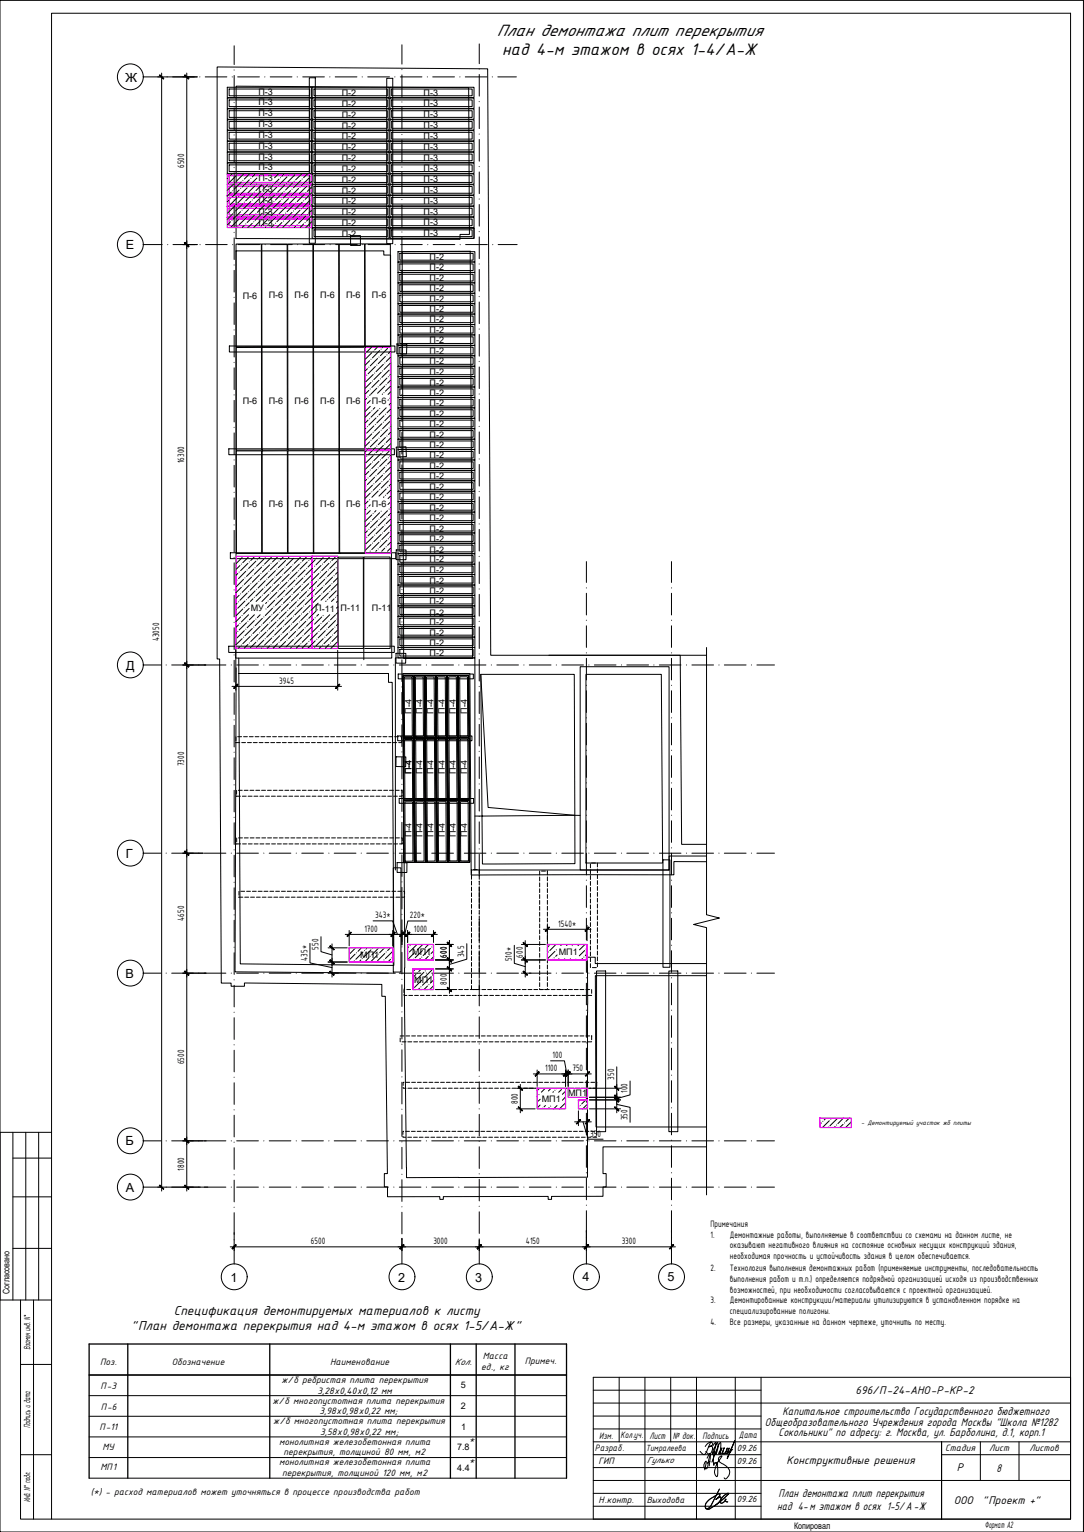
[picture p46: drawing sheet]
<svg xmlns="http://www.w3.org/2000/svg" width="420mm" height="594mm" viewBox="0 0 420 594" stroke-linecap="round" stroke-linejoin="round" font-family="sans-serif">
<defs><g id="words">
<g font-size="7">
<text x="192.6" y="13.9">План демонтажа плит перекрытия</text>
<text x="194.6" y="21.4">над 4-м этажом в осях 1-4/А-Ж</text>
</g>
<g font-size="5.4">
<text x="50.8" y="515.8">&quot;План демонтажа перекрытия над 4-м этажом в осях 1-5/А-Ж&quot;</text>
<text x="67.4" y="510">Спецификация демонтируемых материалов к листу</text>
</g>
<g font-size="4.9">
<text x="48.6" y="31.6">Ж</text>
<text x="48.8" y="96.6">Е</text>
<text x="48.9" y="259.6">Д</text>
<text x="48.8" y="332.6">Г</text>
<text x="48.6" y="379.2">В</text>
<text x="48.6" y="444.2">Б</text>
<text x="48.8" y="462.1">А</text>
<text x="89.3" y="497">1</text>
<text x="154.3" y="497">2</text>
<text x="184.2" y="497">3</text>
<text x="225.8" y="496.9">4</text>
<text x="258.7" y="496.9">5</text>
</g>
<g font-size="4.8">
<text x="303.3" y="548.8">Капитальное строительство Государственного бюджетного</text>
<text x="296.5" y="552.8">Общеобразовательного Учреждения города Москвы &quot;Школа №1282</text>
<text x="301.8" y="556.8">Сокольники&quot; по адресу: г. Москва, ул. Барболина, д.1, корп.1</text>
<text x="386.3" y="570.7">8</text>
<text x="301.8" y="580.5">План демонтажа плит перекрытия</text>
<text x="301.2" y="585.5">над 4-м этажом в осях 1-5/А -Ж</text>
</g>
<g font-size="4.7">
<text x="331.6" y="540.6">696/П-24-АНО-Р-КР-2</text>
<text x="304.8" y="567.7">Конструктивные решения</text>
<text x="370.9" y="570.6">Р</text>
<text x="369.7" y="583.1">ООО</text>
<text x="380.8" y="583.1">&quot;Проект +&quot;</text>
</g>
<g font-size="3.9">
<text x="71.4" y="65.1" transform="rotate(-90 71.4 65.1)">6500</text>
<text x="71.4" y="179.6" transform="rotate(-90 71.4 179.6)">16300</text>
<text x="61.6" y="248.7" transform="rotate(-90 61.6 248.7)">43050</text>
<text x="108.2" y="265.1">3945</text>
<text x="71.4" y="297.2" transform="rotate(-90 71.4 297.2)">7300</text>
<text x="71.4" y="357" transform="rotate(-90 71.4 357)">4650</text>
<text x="145.4" y="356.1">343*</text>
<text x="158.9" y="356.1">220*</text>
<text x="216.4" y="359.3">1540*</text>
<text x="141.2" y="361.3">1700</text>
<text x="160.4" y="361.3">1000</text>
<text x="123.4" y="368.2" transform="rotate(-90 123.4 368.2)">550</text>
<text x="173.2" y="371.3" transform="rotate(-90 173.2 371.3)">600</text>
<text x="180" y="371.2" transform="rotate(-90 180 371.2)">345</text>
<text x="202.6" y="371.4" transform="rotate(-90 202.6 371.4)">600</text>
<text x="119.1" y="372.6" transform="rotate(-90 119.1 372.6)">435*</text>
<text x="198.3" y="372.8" transform="rotate(-90 198.3 372.8)">510*</text>
<text x="173.2" y="381.8" transform="rotate(-90 173.2 381.8)">800</text>
<text x="71.4" y="412.7" transform="rotate(-90 71.4 412.7)">6500</text>
<text x="214.2" y="410.4">100</text>
<text x="211.3" y="415.4">1100</text>
<text x="221.9" y="415.4">750</text>
<text x="238" y="418.7" transform="rotate(-90 238 418.7)">350</text>
<text x="243.2" y="423.8" transform="rotate(-90 243.2 423.8)">100</text>
<text x="200.7" y="428.1" transform="rotate(-90 200.7 428.1)">800</text>
<text x="243.2" y="434.4" transform="rotate(-90 243.2 434.4)">350</text>
<text x="228.8" y="440.8">350</text>
<text x="71.4" y="454" transform="rotate(-90 71.4 454)">1800</text>
<text x="275.4" y="475.8">Примечания</text>
<text x="275.4" y="479.9">1.</text>
<text x="282.9" y="479.9">Демонтажные работы, выполняемые в соответствии со схемами на данном листе, не</text>
<text x="120.5" y="482.5">6500</text>
<text x="168" y="482.5">3000</text>
<text x="203.8" y="482.5">4150</text>
<text x="241" y="482.5">3300</text>
<text x="282.9" y="484.1">оказывают негативного влияния на состояние основных несущих конструкций здания,</text>
<text x="282.9" y="488.3">необходимая прочность и устойчивость здания в целом обеспечивается.</text>
<text x="275.4" y="492.7">2.</text>
<text x="282.9" y="492.7">Технология выполнения демонтажных работ (применяемые инструменты, последовательность</text>
<text x="282.9" y="497.1">выполнения работ и т.п.) определяется подрядной организацией исходя из производственных</text>
<text x="282.9" y="501.3">возможностей, при необходимости согласовывается с проектной организацией.</text>
<text x="275.4" y="505.4">3.</text>
<text x="282.9" y="505.4">Демонтированные конструкции/материалы утилизируются в установленном порядке на</text>
<text x="282.9" y="509.6">специализированные полигоны.</text>
<text x="11.7" y="513.3" transform="rotate(-90 11.7 513.3)">. N°</text>
<text x="275.4" y="513.8">4.</text>
<text x="282.9" y="513.8">Все размеры, указанные на данном чертеже, уточнить по месту.</text>
<text x="11.7" y="523.4" transform="rotate(-90 11.7 523.4)">Взамен инв</text>
<text x="187.2" y="527">Масса</text>
<text x="38.8" y="529.4">Поз.</text>
<text x="66.6" y="529.4">Обозначение</text>
<text x="128" y="529.4">Наименование</text>
<text x="176.2" y="529.2">Кол.</text>
<text x="186.5" y="531.2">ед., кг</text>
<text x="203.4" y="529">Примеч.</text>
<text x="38.9" y="538.6">П-3</text>
<text x="109.1" y="536.3">ж/б ребристая плита перекрытия</text>
<text x="105.6" y="544.3">ж/б многопустотная плита перекрытия</text>
<text x="123" y="540.4">3,28х0,40х0,12 мм</text>
<text x="39" y="546.6">П-6</text>
<text x="123.8" y="548.4">3,98х0,98х0,22 мм;</text>
<text x="11.7" y="553.7" transform="rotate(-90 11.7 553.7)">Подпись и дата</text>
<text x="38.5" y="554.6">П-11</text>
<text x="105.9" y="552.3">ж/б многопустотная плита перекрытия</text>
<text x="124.1" y="556.4">3,58х0,98х0,22 мм;</text>
<text x="232.2" y="557.8">Изм.</text>
<text x="240.5" y="557.5">Колуч.</text>
<text x="245.2" y="557.5">.</text>
<text x="251.7" y="557.8">Лист</text>
<text x="260.8" y="557.8">№ док.</text>
<text x="272.3" y="557.8">Подпись</text>
<text x="286.4" y="557.7">Дата</text>
<text x="39.8" y="562.1">МУ</text>
<text x="108.2" y="560.2">монолитная железобетонная плита</text>
<text x="181.9" y="559.6">*</text>
<text x="230.6" y="562.6">Разраб.</text>
<text x="366.4" y="562.8">Стадия</text>
<text x="383.4" y="562.8">Лист</text>
<text x="399.1" y="562.8">Листов</text>
<text x="108.2" y="568.2">монолитная железобетонная плита</text>
<text x="109.9" y="564.4">перекрытия, толщиной 80 мм, м2</text>
<text x="181.9" y="567.6">*</text>
<text x="232" y="567.8">ГИП</text>
<text x="38.9" y="570.2">МП1</text>
<text x="109.3" y="572.4">перекрытия, толщиной 120 мм, м2</text>
<text x="35.2" y="579.9">(*) - расход материалов может уточняться в процессе производства работ</text>
<text x="11.7" y="582.5" transform="rotate(-90 11.7 582.5)">Инв . N° подл .</text>
<text x="232" y="582.8">Н.контр.</text>
<text x="381.7" y="592.5">Формат А2</text>
</g>
<g font-size="3.7">
<text x="250.3" y="562.7">Тимралеева</text>
<text x="285.6" y="562.6">09.26</text>
<text x="250.7" y="567.4">Гулько</text>
<text x="285.6" y="567.6">09.26</text>
<text x="250.7" y="582.9">Выходова</text>
<text x="285.6" y="582.6">09.26</text>
</g>
<g font-size="3.5">
<text x="100.2" y="40.9">П-3</text>
<text x="100.2" y="36.7">П-3</text>
<text x="132.5" y="41.5">П-2</text>
<text x="132.5" y="37.3">П-2</text>
<text x="164.2" y="41.2">П-3</text>
<text x="164.2" y="37.1">П-3</text>
<text x="100.2" y="45.1">П-3</text>
<text x="132.5" y="45.6">П-2</text>
<text x="164.2" y="45.4">П-3</text>
<text x="100.2" y="53.5">П-3</text>
<text x="100.2" y="49.3">П-3</text>
<text x="132.5" y="49.8">П-2</text>
<text x="164.2" y="53.9">П-3</text>
<text x="164.2" y="49.7">П-3</text>
<text x="100.2" y="57.7">П-3</text>
<text x="132.5" y="58.3">П-2</text>
<text x="132.5" y="54.1">П-2</text>
<text x="164.2" y="58.1">П-3</text>
<text x="100.2" y="61.9">П-3</text>
<text x="132.5" y="62.5">П-2</text>
<text x="164.2" y="62.2">П-3</text>
<text x="100.2" y="70.3">П-3</text>
<text x="100.2" y="66.1">П-3</text>
<text x="132.5" y="70.9">П-2</text>
<text x="132.5" y="66.6">П-2</text>
<text x="164.2" y="70.7">П-3</text>
<text x="164.2" y="66.4">П-3</text>
<text x="100.2" y="74.5">П-3</text>
<text x="132.5" y="75.1">П-2</text>
<text x="164.2" y="74.9">П-3</text>
<text x="100.2" y="78.7">П-3</text>
<text x="100.2" y="83.3">П-3</text>
<text x="132.5" y="83.5">П-2</text>
<text x="132.5" y="79.3">П-2</text>
<text x="164.2" y="79.1">П-3</text>
<text x="164.2" y="83.4">П-3</text>
<text x="100.2" y="87.5">П-3</text>
<text x="132.5" y="87.6">П-2</text>
<text x="164.2" y="87.4">П-3</text>
<text x="132.5" y="91.9">П-2</text>
<text x="164.2" y="91.5">П-3</text>
<text x="166.5" y="100.8">П-2</text>
<text x="166.5" y="104.8">П-2</text>
<text x="166.5" y="108.8">П-2</text>
<text x="166.5" y="112.8">П-2</text>
<text x="94.1" y="115.8">П-6</text>
<text x="104.1" y="115.7">П-6</text>
<text x="114.1" y="115.7">П-6</text>
<text x="124.1" y="115.7">П-6</text>
<text x="134.1" y="115.7">П-6</text>
<text x="144.1" y="115.7">П-6</text>
<text x="166.5" y="116.9">П-2</text>
<text x="166.5" y="120.9">П-2</text>
<text x="166.5" y="125">П-2</text>
<text x="166.5" y="129">П-2</text>
<text x="166.5" y="133.1">П-2</text>
<text x="166.5" y="137.1">П-2</text>
<text x="166.5" y="141.1">П-2</text>
<text x="166.5" y="145.5">П-2</text>
<text x="166.5" y="149.5">П-2</text>
<text x="166.5" y="153.6">П-2</text>
<text x="94.1" y="156.7">П-6</text>
<text x="104.1" y="156.7">П-6</text>
<text x="114.1" y="156.7">П-6</text>
<text x="124.1" y="156.7">П-6</text>
<text x="134.1" y="156.7">П-6</text>
<text x="144.1" y="156.7">П-6</text>
<text x="166.5" y="157.6">П-2</text>
<text x="166.5" y="161.6">П-2</text>
<text x="166.5" y="165.7">П-2</text>
<text x="166.5" y="169.7">П-2</text>
<text x="166.5" y="173.8">П-2</text>
<text x="166.5" y="177.8">П-2</text>
<text x="166.5" y="181.8">П-2</text>
<text x="166.5" y="185.9">П-2</text>
<text x="166.5" y="189.9">П-2</text>
<text x="94.1" y="196.7">П-6</text>
<text x="104.1" y="196.7">П-6</text>
<text x="114.1" y="196.7">П-6</text>
<text x="124.1" y="196.7">П-6</text>
<text x="134.1" y="196.7">П-6</text>
<text x="144.1" y="196.7">П-6</text>
<text x="166.5" y="193.9">П-2</text>
<text x="166.5" y="198">П-2</text>
<text x="166.5" y="202">П-2</text>
<text x="166.5" y="206.2">П-2</text>
<text x="166.5" y="210.1">П-2</text>
<text x="166.5" y="214.4">П-2</text>
<text x="166.5" y="218.1">П-2</text>
<text x="166.5" y="222.4">П-2</text>
<text x="166.5" y="226.3">П-2</text>
<text x="166.5" y="230.3">П-2</text>
<text x="97.2" y="237">МУ</text>
<text x="122.2" y="237.1">П-11</text>
<text x="132" y="237">П-11</text>
<text x="144.1" y="237">П-11</text>
<text x="166.5" y="234.3">П-2</text>
<text x="166.5" y="238.7">П-2</text>
<text x="166.5" y="242.3">П-2</text>
<text x="166.5" y="246.5">П-2</text>
<text x="166.5" y="250.6">П-2</text>
<text x="166.5" y="254.5">П-2</text>
<text x="159.6" y="276.8" transform="rotate(-90 159.6 276.8)">П-4</text>
<text x="163.8" y="276.8" transform="rotate(-90 163.8 276.8)">П-4</text>
<text x="168.1" y="276.8" transform="rotate(-90 168.1 276.8)">П-4</text>
<text x="172.4" y="276.8" transform="rotate(-90 172.4 276.8)">П-4</text>
<text x="176.7" y="276.8" transform="rotate(-90 176.7 276.8)">П-4</text>
<text x="181.1" y="276.8" transform="rotate(-90 181.1 276.8)">П-4</text>
<text x="159.6" y="300.2" transform="rotate(-90 159.6 300.2)">П-4</text>
<text x="163.8" y="300.2" transform="rotate(-90 163.8 300.2)">П-4</text>
<text x="168.1" y="300.2" transform="rotate(-90 168.1 300.2)">П-4</text>
<text x="172.4" y="300.2" transform="rotate(-90 172.4 300.2)">П-4</text>
<text x="176.7" y="300.2" transform="rotate(-90 176.7 300.2)">П-4</text>
<text x="181.1" y="300.2" transform="rotate(-90 181.1 300.2)">П-4</text>
<text x="159.6" y="324.7" transform="rotate(-90 159.6 324.7)">П-4</text>
<text x="163.8" y="324.7" transform="rotate(-90 163.8 324.7)">П-4</text>
<text x="168.1" y="324.7" transform="rotate(-90 168.1 324.7)">П-4</text>
<text x="172.4" y="324.7" transform="rotate(-90 172.4 324.7)">П-4</text>
<text x="176.7" y="324.7" transform="rotate(-90 176.7 324.7)">П-4</text>
<text x="181.1" y="324.7" transform="rotate(-90 181.1 324.7)">П-4</text>
<text x="139.7" y="371.3">МП1</text>
<text x="159.8" y="370.3">МП1</text>
<text x="216.6" y="370.4">МП1</text>
<text x="160.6" y="381.1">МП1</text>
<text x="220.2" y="425">МП1</text>
<text x="210" y="427.3">МП1</text>
<text x="3.7" y="501.9" transform="rotate(-90 3.7 501.9)">Согласовано</text>
<text x="178.6" y="538.4">5</text>
<text x="178.6" y="546.5">2</text>
<text x="178.7" y="554.5">1</text>
<text x="177.2" y="562.5">7.8</text>
<text x="177.2" y="570.5">4.4</text>
<text x="307.8" y="592.9">Копировал</text>
</g>
<text font-size="2.7" x="333.8" y="436.2">- Демонтируемый участок жб плиты</text>
</g></defs>
<g fill="none" stroke="#000" stroke-width=".39">
<path d="M88.1 38h32.6v4.1h-32.6zM88.1 33.8h32.6v4h-32.6zM88.8 38.7h31.2v2.6h-31.2zM88.8 34.5h31.2v2.6h-31.2zM121 38h29.8v4.1h-29.8zM121 33.8h29.8v4h-29.8zM121.7 38.7h28.4v2.6h-28.4zM121.7 34.5h28.4v2.6h-28.4zM151.1 38h32.6v4.1h-32.6zM151.1 33.8h32.6v4h-32.6zM151.8 38.7h31.2v2.6h-31.2zM151.8 34.5h31.2v2.6h-31.2z"/>
<path d="M88.1 59h32.6v4h-32.6zM88.1 54.8h32.6v4.1h-32.6zM88.1 50.6h32.6v4h-32.6zM88.1 46.5h32.6v3.9h-32.6zM88.1 42.2h32.6v4h-32.6zM88.8 59.7h31.2v2.6h-31.2zM88.8 55.6h31.2v2.5h-31.2zM88.8 51.3h31.2v2.6h-31.2zM88.8 47.1h31.2v2.7h-31.2zM88.8 42.9h31.2v2.6h-31.2zM121 59h29.8v4h-29.8zM121 54.8h29.8v4.1h-29.8z"/>
<path d="M121 50.6h29.8v4h-29.8zM121 46.5h29.8v3.9h-29.8zM121 42.2h29.8v4h-29.8zM121.7 59.7h28.4v2.6h-28.4zM121.7 55.6h28.4v2.5h-28.4zM121.7 51.3h28.4v2.6h-28.4zM121.7 47.1h28.4v2.7h-28.4zM121.7 42.9h28.4v2.6h-28.4zM151.1 59h32.6v4h-32.6zM151.1 54.8h32.6v4.1h-32.6zM151.1 50.6h32.6v4h-32.6zM151.1 46.5h32.6v3.9h-32.6z"/>
<path d="M151.1 42.2h32.6v4h-32.6zM151.8 59.7h31.2v2.6h-31.2zM151.8 55.6h31.2v2.5h-31.2zM151.8 51.3h31.2v2.6h-31.2zM151.8 47.1h31.2v2.7h-31.2zM151.8 42.9h31.2v2.6h-31.2zM88.1 63.2h32.6v4h-32.6zM88.8 63.9h31.2v2.6h-31.2zM121 75.8h29.8v4.1h-29.8zM121 71.6h29.8v4h-29.8zM121 67.5h29.8v3.9h-29.8zM121 63.2h29.8v4h-29.8z"/>
<path d="M121.7 76.6h28.4v2.5h-28.4zM121.7 72.3h28.4v2.6h-28.4zM121.7 68.1h28.4v2.7h-28.4zM121.7 63.9h28.4v2.6h-28.4zM151.1 75.8h32.6v4.1h-32.6zM151.1 71.6h32.6v4h-32.6zM151.1 67.5h32.6v3.9h-32.6zM151.1 63.2h32.6v4h-32.6zM151.8 76.6h31.2v2.5h-31.2zM151.8 72.3h31.2v2.6h-31.2zM151.8 68.1h31.2v2.7h-31.2zM151.8 63.9h31.2v2.6h-31.2z"/>
<path d="M91.5 94.6h9.8v39.8l-9.8 .1zM101.5 94.6h9.8v39.8h-9.8zM111.5 94.6h9.8v39.8h-9.8zM121 88.4h29.8v4h-29.8zM121 84.3h29.8v3.9h-29.8zM121 80h29.8v4h-29.8zM121.5 94.6h9.8l.1 39.8h-9.9zM121.7 89.1h28.4v2.7h-28.4zM121.7 84.9h28.4v2.6h-28.4zM121.7 80.7h28.4v2.6h-28.4zM131.5 94.6h9.8l.1 39.8h-9.9zM141.5 94.6h9.8v39.8h-9.7z"/>
<path d="M151.1 88.4h32.6v4h-32.6zM151.1 84.3h32.6v3.9h-32.6zM151.1 80h32.6v4h-32.6zM151.8 89.1h31.2v2.7h-31.2zM151.8 84.9h31.2v2.6h-31.2zM151.8 80.7h31.2v2.6h-31.2zM154.3 97.6h29.8v4h-29.8zM155 98.3h28.4v2.6h-28.4zM154.3 101.6h29.8v4h-29.8zM154.3 105.7h29.8v4h-29.8zM154.3 109.7h29.8v4h-29.8zM154.3 113.7h29.8v4h-29.8z"/>
<path d="M154.3 117.8h29.8v4h-29.8zM155 102.3h28.4v2.6h-28.4zM155 106.4h28.4v2.6h-28.4zM155 110.4h28.4v2.6h-28.4zM155 114.4h28.4v2.6h-28.4zM155 118.5h28.4v2.6h-28.4zM91.5 134.8l9.8-.1 .1 39.9h-9.8zM101.6 134.7h9.7l.1 39.8-9.8 .1zM111.5 134.7h9.8l.1 39.8h-9.8zM121.5 134.7h9.9v39.8h-9.8zM131.5 134.7h9.9v39.8h-9.8zM154.3 121.8h29.8v4h-29.8z"/>
<path d="M154.3 125.9h29.8v4h-29.8zM154.3 129.9h29.8v4h-29.8zM154.3 134h29.8v3.9h-29.8zM154.3 138h29.8v4h-29.8zM155 122.5h28.4v2.6h-28.4zM155 126.5h28.4v2.7h-28.4zM155 130.6h28.4v2.6h-28.4zM155 134.6h28.4v2.7h-28.4zM155 138.7h28.4v2.6h-28.4zM154.3 142h29.8v4h-29.8zM154.3 146.1h29.8v3.9h-29.8zM154.3 150.1h29.8v4h-29.8z"/>
<path d="M154.3 154.1h29.8v4h-29.8zM154.3 158.2h29.8v4h-29.8zM155 142.7h28.4v2.6h-28.4zM155 146.8h28.4v2.6h-28.4zM155 150.8h28.4v2.6h-28.4zM155 154.8h28.4v2.7h-28.4zM155 158.9h28.4v2.6h-28.4zM91.6 174.9h9.8v39.7h-9.7zM101.6 174.9l9.8-.1v39.8h-9.8zM111.6 174.8h9.8l.1 39.8h-9.9zM121.6 174.8h9.8v39.8h-9.8zM131.6 174.8h9.8v39.8h-9.7z"/>
<path d="M154.3 162.2h29.8v4h-29.8zM154.3 166.3h29.8v4h-29.8zM154.3 170.3h29.8v4h-29.8zM154.3 174.3h29.8v4.1h-29.8zM154.3 178.4h29.8v4h-29.8zM155 162.9h28.4v2.6h-28.4zM155 167h28.4v2.6h-28.4zM155 171h28.4v2.6h-28.4zM155 175.1h28.4v2.5h-28.4zM155 179.1h28.4v2.6h-28.4zM154.3 182.4h29.8v4h-29.8zM154.3 186.5h29.8v4h-29.8z"/>
<path d="M154.3 190.5h29.8v4h-29.8zM154.3 194.5h29.8v4.1h-29.8zM154.3 198.6h29.8v4h-29.8zM155 183.1h28.4v2.6h-28.4zM155 187.2h28.4v2.6h-28.4zM155 191.2h28.4v2.6h-28.4zM155 195.3h28.4v2.5h-28.4zM155 199.3h28.4v2.6h-28.4zM154.3 202.6h29.8v4h-29.8zM154.3 206.7h29.8v4h-29.8zM154.3 210.7h29.8v4h-29.8zM154.3 214.7h29.8v4.1h-29.8z"/>
<path d="M154.3 218.8h29.8v4h-29.8zM155 203.3h28.4v2.6h-28.4zM155 207.4h28.4v2.5h-28.4zM155 211.4h28.4v2.6h-28.4zM155 215.4h28.4v2.6h-28.4zM155 219.5h28.4v2.6h-28.4zM154.3 222.8h29.8v4h-29.8zM154.3 226.9h29.8v4h-29.8zM154.3 230.9h29.8v4h-29.8zM154.3 235h29.8v3.9h-29.8zM154.3 239h29.8v4h-29.8zM155 223.5h28.4v2.6h-28.4z"/>
<path d="M155 227.6h28.4v2.6h-28.4zM155 231.6h28.4v2.6h-28.4zM155 235.6h28.4v2.7h-28.4zM155 239.7h28.4v2.6h-28.4zM154.3 243h29.8v4h-29.8zM154.3 247.1h29.8v4h-29.8zM154.3 251.1h29.8v4h-29.8zM155 243.7h28.4v2.6h-28.4zM155 247.7h28.4v2.7h-28.4zM155 251.8h28.4v2.6h-28.4zM156.2 262.1h4l.1 24h-4l-.1-24h4l.1 24h-4zM160.5 262.1l4-.1 .1 24-4 .1-.1-24 4-.1 .1 24-4 .1z"/>
<path d="M161 262.5h3l.1 23-3 .1zM164.8 262h4l.1 24h-4l-.1-24h4l.1 24h-4zM165.3 262.5h3l.1 23h-3zM169.1 262h4l.1 24h-4l-.1-24h4l.1 24h-4zM169.6 262.5h3l.1 23h-3zM173.4 262h4l.1 24h-4l-.1-24h4l.1 24h-4zM173.9 262.5l3-.1 .1 23.1h-3zM177.7 262l4-.1 .1 24-4 .1-.1-24 4-.1 .1 24-4 .1zM178.2 262.4h3l.1 23-3 .1zM91.4 288h1.5M91.4 285.7v1.5M92.1 285.7h1.5"/>
<path d="M93.7 288h1.5M94.4 285.7h1.5M95.9 288h1.6M96.6 285.7h1.5M98.2 288h1.5M98.9 285.7h1.5M100.5 288h1.4M101.1 285.7h1.6M102.7 288h1.5M103.4 285.7h1.5M104.9 288h1.6M105.7 285.7h1.4"/>
<path d="M107.2 288h1.5M107.9 285.7h1.5M109.4 288h1.6M110.2 285.7h1.5M111.7 288h1.5M112.4 285.7h1.5M114 288h1.4M114.7 285.7h1.5M116.2 288h1.5M116.9 285.7h1.5M118.4 288h1.6M119.2 285.7h1.5"/>
<path d="M120.7 288h1.5M121.4 285.7h1.5M123 288h1.5M123.7 285.7h1.5M125.2 288h1.5M125.9 285.7h1.5M127.5 288h1.5M128.2 285.7h1.5M129.8 288h1.4M130.4 285.7h1.6M132 288h1.5M132.7 285.7h1.5"/>
<path d="M134.2 288h1.5M135 285.7h1.4M136.5 288h1.5M137.2 285.7h1.5M138.7 288h1.6M139.4 285.7h1.6M141 288h1.5M141.7 285.7h1.5M143.3 288h1.4M144 285.7h1.5M145.5 288h1.5M146.2 285.7h1.5"/>
<path d="M147.7 288h1.6M148.5 285.7h1.4M150 288h1.5M150.7 285.7h1.5M152.3 288h1.5M153 285.7h1.5M155.2 285.7h.4v1.1M155.6 287.5v.5h-1.1M156.3 286.3l4-.1 .1 24-4 .1-.1-24 4-.1 .1 24-4 .1zM156.8 286.8l3-.1 .1 23.1h-3zM160.6 286.2h4l.2 24h-4.1l-.1-24h4l.2 24h-4.1zM161.1 286.7h3l.2 23h-3.1z"/>
<path d="M164.9 286.2h4l.1 24h-3.9l-.2-24h4l.1 24h-3.9zM165.4 286.7h3l.1 23h-3zM169.2 286.2h4l.2 24h-4.1l-.1-24h4l.2 24h-4.1zM169.7 286.7h3l.1 23h-3zM173.5 286.2l4-.1 .1 24-3.9 .1-.2-24 4-.1 .1 24-3.9 .1zM174 286.7h3l.1 22.9-2.9 .1zM177.8 286.1h4l.1 24h-4l-.1-24h4l.1 24h-4zM178.3 286.7h3l.1 22.9h-3zM91.7 308.8h1.5M91.7 306.5v1.5M92.4 306.5h1.5M93.9 308.8h1.5"/>
<path d="M94.7 306.5h1.4M96.2 308.8h1.5M96.9 306.5h1.5M98.4 308.8h1.5M99.1 306.5h1.6M100.7 308.8h1.5M101.4 306.5h1.5M103 308.8h1.4M103.7 306.5h1.5M105.2 308.8h1.5M105.9 306.5h1.5M107.4 308.8h1.6"/>
<path d="M108.2 306.5h1.4M109.7 308.8h1.5M110.4 306.5h1.5M112 308.8h1.5M112.6 306.5h1.6M114.2 308.8h1.5M114.9 306.5h1.5M116.5 308.8h1.5M117.2 306.5h1.5M118.7 308.8h1.5M119.4 306.5h1.5M121 308.8h1.5"/>
<path d="M121.7 306.5h1.5M123.2 308.8h1.5M124 306.5h1.4M125.5 308.8h1.5M126.2 306.5h1.5M127.7 308.8h1.5M128.4 306.5h1.6M130 308.8h1.5M130.7 306.5h1.5M132.2 308.8h1.5M132.9 306.5h1.6M134.5 308.8h1.5"/>
<path d="M135.2 306.5h1.5M136.7 308.8h1.6M137.5 306.5h1.4M139 308.8h1.5M139.7 306.5h1.5M141.3 308.8h1.4M141.9 306.5h1.6M143.5 308.8h1.5M144.2 306.5h1.5M145.8 308.8h1.5M146.5 306.5h1.5M148 308.8h1.5"/>
<path d="M148.7 306.5h1.5M150.3 308.8h1.5M151 306.5h1.5M152.5 308.8h1.5M153.2 306.5h1.5M155.5 306.5h.4v1.1M155.9 308.3v.5h-1.1M156.4 310.5l4-.1 .2 24-4.1 .1-.1-24 4-.1 .2 24-4.1 .1zM156.9 311h3l.2 22.9-3 .1zM160.7 310.4h4.1l.1 24h-4l-.2-24h4.1l.1 24h-4zM161.2 311l3.1-.1 .1 23h-3zM165.1 310.4h3.9l.2 24h-4l-.1-24h3.9l.2 24h-4z"/>
<path d="M165.5 310.9h3l.2 23h-3zM169.3 310.4h4.1l.1 24h-4l-.2-24h4.1l.1 24h-4zM169.8 310.9h3l.2 23h-3zM173.7 310.4h3.9l.2 24h-4l-.1-24h3.9l.2 24h-4zM174.2 310.9h3v23h-2.9zM177.9 310.4l4-.1 .2 24-4 .1-.2-24 4-.1 .2 24-4 .1zM178.4 310.9l3-.1 .2 23.1h-3zM91.7 327.3h1.6M91.7 325v1.5M92.5 324.9h1.5M94 327.3h1.5M94.7 324.9h1.5"/>
<path d="M96.3 327.3h1.4M97 324.9h1.5M98.5 327.3h1.5M99.2 324.9h1.5M100.8 327.3h1.5M101.5 324.9h1.5M103 327.3h1.5M103.7 324.9h1.5M105.3 327.3h1.5M106 324.9h1.5M107.5 327.3h1.6M108.2 324.9h1.5"/>
<path d="M109.8 327.3h1.5M110.5 324.9h1.5M112 327.3h1.5M112.7 324.9h1.6M114.3 327.3h1.5M115 324.9h1.5M116.5 327.3h1.5M117.3 324.9h1.4M118.8 327.3h1.5M119.5 324.9h1.5M121 327.3h1.6M121.8 324.9h1.5"/>
<path d="M123.3 327.3h1.5M124 324.9h1.5M125.6 327.3h1.4M126.2 324.9h1.6M127.8 327.3h1.5M128.5 324.9h1.5M130 327.3h1.6M130.8 324.9h1.4M132.3 327.3h1.5M133 324.9h1.5M134.6 327.3h1.5M135.3 324.9h1.5"/>
<path d="M136.8 327.3h1.5M137.5 324.9h1.5M139.1 327.3h1.5M139.8 324.9h1.5M141.3 327.3h1.5M142 324.9h1.6M143.6 327.3h1.5M144.3 324.9h1.5M145.8 327.3h1.5M146.6 324.9h1.4M148.1 327.3h1.5M148.8 324.9h1.5"/>
<path d="M150.3 327.3h1.5M151 324.9h1.5M152.6 327.3h1.5M153.3 324.9h1.5M155.5 324.9h.4v1.2M155.9 326.8v.5h-1M182.8 337.2v1.5M182.8 339.4v1.6M183.5 337.2h1.5M185.8 337.2v1.5M185.8 339.4v1.6M209.2 337.8v1.5"/>
<path d="M209.9 337.8h1.5M212.2 337.8v1.5M228.9 335v1.5M228.9 337.3v1.5M228.9 339.5v1.6M229.3 334.7h1.5M231.6 334.7v1.5M231.6 336.9v1.5M231.6 339.2v1.5M92.6 347.9h1.5M92.6 345.7v1.4M93.3 345.6h1.5"/>
<path d="M94.9 347.9h1.5M95.6 345.6h1.5M97.1 347.9h1.5M97.8 345.6h1.5M99.4 347.9h1.5M100.1 345.6h1.5M101.6 347.9h1.5M102.3 345.6h1.5M103.9 347.9h1.5M104.6 345.6h1.5M106.1 347.9h1.6M106.8 345.6h1.5"/>
<path d="M108.4 347.9h1.5M109.1 345.6h1.5M110.7 347.9h1.4M111.3 345.6h1.6M112.9 347.9h1.5M113.6 345.6h1.5M115.1 347.9h1.6M115.9 345.6h1.4M117.4 347.9h1.5M118.1 345.6h1.5M119.7 347.9h1.5M120.4 345.6h1.5"/>
<path d="M121.9 347.9h1.5M122.6 345.6h1.5M124.2 347.9h1.5M124.9 345.6h1.5M126.4 347.9h1.5M127.1 345.6h1.5M128.7 347.9h1.5M129.4 345.6h1.5M130.9 347.9h1.5M131.6 345.6h1.5M133.2 347.9h1.5M133.9 345.6h1.5"/>
<path d="M135.4 347.9h1.5M136.1 345.6h1.5M137.7 347.9h1.5M138.4 345.6h1.5M140 347.9h1.4M140.6 345.6h1.6M142.2 347.9h1.5M142.9 345.6h1.5M144.4 347.9h1.6M145.2 345.6h1.4M146.7 347.9h1.5M147.4 345.6h1.5"/>
<path d="M149 347.9h1.5M149.6 345.6h1.6M151.2 347.9h1.5M151.9 345.6h1.5M153.5 347.9h1.5M154.2 345.6h1.5M156.4 345.6h.4v1.1M156.8 347.5v.4h-1.1M182.8 341.7v1.5M182.8 344v1.5M182.8 346.2v1.5M182.8 348.5v1.4"/>
<path d="M182.8 350.7v1.5M182.8 352.9v1.6M182.8 355.2v1.5M182.8 357.4v1.6M182.8 359.7v1.5M185.8 341.7v1.5M185.8 344v1.5M185.8 346.2v1.5M185.8 348.5v1.4M185.8 350.7v1.5M185.8 352.9v1.6M185.8 355.2v1.5"/>
<path d="M185.8 357.4v1.6M185.8 359.7v1.5M209.2 340.1v1.5M209.2 342.4v1.5M209.2 344.6v1.5M209.2 346.9v1.5M209.2 349.2v1.5M209.2 351.5v1.5M209.2 353.8v1.5M209.2 356v1.5M209.2 358.3v1.5M212.2 340v1.6"/>
<path d="M212.2 342.3v1.5M212.2 344.6v1.5M212.2 346.9v1.5M212.2 349.1v1.6M212.2 351.4v1.5M212.2 353.7v1.5M212.2 356v1.5M212.2 358.2v1.6M228.9 341.8v1.5M228.9 344.1v1.5M228.9 346.4v1.5M228.9 348.6v1.6"/>
<path d="M228.9 350.9v1.5M228.9 353.2v1.5M228.9 355.5v1.5M228.9 357.8v1.5M231.6 341.5v1.5M231.6 343.8v1.5M231.6 346v1.6M231.6 348.3v1.5M231.6 350.6v1.5M231.6 352.9v1.5M231.6 355.1v1.6M231.6 357.4v1.6"/>
<path d="M231.6 359.7v1.5M182.8 362v1.4M182.8 364.2v1.5M182.8 366.5v1.5M182.8 368.7v1.5M182.8 370.9v1.6M182.8 373.2v1.5M182.8 375.5v1.5M182.8 377.7v1.5M182.8 380v1.4M185.8 362v1.4M185.8 364.2v1.5"/>
<path d="M185.8 366.5v1.5M185.8 368.7v1.5M185.8 370.9v1.6M185.8 373.2v1.5M185.8 375.5v1.5M185.8 377.7v1.5M185.8 380v1.4M209.2 360.6v1.5M209.2 362.9v1.5M209.2 365.1v1.5M209.2 367.4v1.5M209.2 369.7v1.5"/>
<path d="M209.2 372v1.5M209.2 374.2v1.5M209.2 376.5v1.5M209.2 378.8v1.5M212.2 360.5v1.5M212.2 362.8v1.5M212.2 365.1v1.5M212.2 367.3v1.6M212.2 369.6v1.6M212.2 371.9v1.5M212.2 374.2v1.5M212.2 376.5v1.5"/>
<path d="M212.2 378.7v1.6M228.9 360v1.5M228.9 362.3v1.5M228.9 364.6v1.5M228.9 366.9v1.5M228.9 369.2v1.4M228.9 371.4v1.5M228.9 373.7v1.5M229.6 375.2h1.5M231.6 362v1.5M231.6 364.3v1.5M231.6 366.5v1.6"/>
<path d="M231.6 368.8v1.5M231.6 371.1v1.5M231.6 373.4v1.5M156.6 385.6v.4h1.1M156.9 383.7h-.3v1.2M157.6 383.7h1.5M158.5 386h1.4M159.9 383.7h1.5M160.7 386h1.5M162.1 383.7h1.5M162.9 386h1.5M164.3 383.7h1.6"/>
<path d="M165.2 386h1.5M166.6 383.7h1.5M167.4 386h1.5M168.8 383.7h1.5M169.6 386h1.6M171.1 383.7h1.5M171.9 386h1.5M173.3 383.7h1.5M174.1 386h1.5M175.6 383.7h1.4M176.4 386h1.4M177.8 383.7h1.5"/>
<path d="M178.6 386h1.5M180 383.7h1.5M180.8 386h1.5M182.3 383.7h3.7M182.8 382.2v1.5M183.1 386h1.5M185.3 386h1.5M185.8 382.2v1.5M186.8 383.7h1.5M187.6 386h1.5M189 383.7h1.5M189.8 386h1.5"/>
<path d="M191.2 383.7h1.5M192.1 386h1.4M193.5 383.7h1.5M194.3 386h1.5M195.7 383.7h1.5M196.5 386h1.5M198 383.7h1.4M198.8 386h1.5M200.2 383.7h1.5M201 386h1.5M202.4 383.7h1.5M203.2 386h1.5"/>
<path d="M204.7 383.7h1.5M205.5 386h1.5M206.9 383.7h1.5M207.7 386h1.5M209.2 383.3v.4h1.1M209.2 383.7h1.5M209.2 381.1v1.5M210 386h1.5M211.4 383.7h1.5M212.2 383.3v.4h-1.1M212.2 381v1.5M212.2 386h1.5"/>
<path d="M213.7 383.7h1.4M214.5 386h1.4M215.9 383.7h1.5M216.7 386h1.5M218.1 383.7h1.5M218.9 386h1.5M220.3 383.7h1.6M221.1 386h1.6M222.6 383.7h1.5M223.4 386h1.5M224.8 383.7h1.5M225.6 386h1.6"/>
<path d="M227.1 383.7h1.5M229.3 386h-1.4M229.3 383.7v1.5M155.1 402.5v1.5M155.8 404h1.6M156.5 401.7l-1.4 .1M156.6 419.7h-.3v1.2M157.3 401.7h1.5M157.3 419.7h1.5M158.1 404h1.5M159.6 401.7h1.4M159.6 419.7h1.4"/>
<path d="M160.4 404h1.4M161.8 401.7h1.5M161.8 419.7h1.5M162.6 404h1.5M164 401.7h1.5M164 419.7h1.5M164.8 404h1.5M166.3 401.7h1.5M166.3 419.7h1.5M167.1 404h1.5M168.5 401.7h1.6M168.5 419.7h1.5"/>
<path d="M169.3 404h1.6M170.8 419.7h1.5M170.8 401.7h1.5M171.6 404h1.5M173 419.7h1.5M173.1 401.7h1.4M173.9 404h1.4M175.3 419.7h1.4M175.3 401.7h1.5M176.1 404h1.5M177.5 419.7h1.5M177.5 401.7h1.6"/>
<path d="M178.4 404h1.4M179.7 419.7h1.5M179.8 401.7h1.5M180.6 404h1.5M181.9 419.7h1.6M182 401.7h1.6M182.8 404h1.6M184.2 419.7h1.5M184.3 401.7h1.5M185.1 404h1.5M186.4 419.7h1.6M186.6 401.7h1.4"/>
<path d="M187.4 404h1.4M188.7 419.7h1.5M188.8 401.7h1.5M189.6 404h1.5M190.9 419.7h1.5M191.1 401.7h1.5M191.9 404h1.4M193.2 419.7h1.4M193.3 401.7h1.5M194.1 404h1.5M195.4 419.7h1.5M195.5 401.7h1.6"/>
<path d="M196.3 404h1.6M197.7 419.7h1.4M197.8 401.7h1.5M198.6 404h1.5M199.9 419.7h1.5M200.1 401.7h1.4M200.9 404h1.5M202.1 419.7h1.5M202.3 401.7h1.5M203.1 404h1.5M204.4 419.7h1.5M204.6 401.7h1.5"/>
<path d="M205.4 404h1.4M206.6 419.7h1.5M206.8 401.7h1.5M207.6 404h1.5M208.8 419.7h1.6M209 401.7h1.6M209.8 404h1.6M211.1 419.7h1.5M211.3 401.7h1.5M212.1 404h1.5M213.3 419.7h1.5M213.6 401.7h1.5"/>
<path d="M214.4 404h1.5M215.6 419.7h1.5M215.8 401.7h1.5M216.6 404h1.5M217.8 419.7h1.5M218.1 401.7h1.5M218.9 404h1.5M220 419.7h1.5M220.3 401.7h1.5M221.1 404h1.5M222.3 419.7h1.5M222.6 401.7h1.5"/>
<path d="M223.4 404h1.5M224.5 419.7h1.5M224.8 401.7h1.5M225.6 404h1.5M226.8 419.7h1.5M227.1 401.7h1.5M229 419.7h1.5M229.3 404h-1.4M229.3 401.7v1.5M231.3 419.7v1.5M156.3 421.7v.3h1.1M156.5 438.7h-.3v1.2"/>
<path d="M157.2 438.7h1.5M158.1 422h1.5M159.5 438.7h1.5M160.4 422h1.4M161.7 438.7h1.5M162.6 422h1.5M164 438.7h1.4M164.8 422h1.5M166.2 438.7h1.5M167.1 422h1.5M168.4 438.7h1.5M169.3 422h1.5"/>
<path d="M170.7 438.7h1.5M171.6 422h1.5M172.9 438.7h1.5M173.8 422h1.5M175.2 438.7h1.5M176.1 422h1.4M177.4 438.7h1.5M178.3 422h1.5M179.7 438.7h1.4M180.6 422h1.4M181.9 438.7h1.5M182.8 422h1.5"/>
<path d="M184.1 438.7h1.5M185 422h1.5M186.4 438.7h1.5M187.2 422h1.6M188.6 438.7h1.5M189.5 422h1.5M190.9 438.7h1.5M191.7 422h1.5M193.1 438.7h1.5M194 422h1.5M195.4 438.7h1.4M196.2 422h1.5"/>
<path d="M197.6 438.7h1.5M198.5 422h1.4M199.9 438.7h1.4M200.7 422h1.5M202.1 438.7h1.5M202.9 422h1.5M204.3 438.7h1.5M205.2 422h1.5M206.6 438.7h1.5M207.4 422h1.5M208.8 438.7h1.5M209.7 422h1.5"/>
<path d="M211.1 438.7h1.5M211.9 422h1.5M213.3 438.7h1.5M214.1 422h1.5M215.6 438.7h1.4M216.4 422h1.5M217.8 438.7h1.5M218.6 422h1.5M220 438.7h1.5M220.9 422h1.4M222.3 438.7h1.5M223.1 422h1.5"/>
<path d="M224.5 438.7h1.5M225.3 422h1.5M226.8 438.7h1.5M227.6 422h1.5M229 438.7h1.5M231.3 422h-1.5M231.3 438.7v1.5M156.2 440.6v.4h1.1M158 441h1.5M160.3 441h1.5M162.5 441h1.5M164.8 441h1.4"/>
<path d="M167 441h1.5M169.2 441h1.5M171.5 441h1.5M173.7 441h1.5M176 441h1.5M178.2 441h1.5M180.5 441h1.4M182.7 441h1.5M185 441h1.4M187.2 441h1.5M189.4 441h1.5M191.7 441h1.5"/>
<path d="M193.9 441h1.5M196.2 441h1.5M198.4 441h1.5M200.7 441h1.4M202.9 441h1.5M205.1 441h1.5M207.4 441h1.5M209.6 441h1.5M211.9 441h1.5M214.1 441h1.5M216.4 441h1.4M218.6 441h1.5"/>
<path d="M220.9 441h1.4M223.1 441h1.5M225.3 441h1.5M227.6 441h1.5M231.3 441h-1.5"/>
</g>
<g fill="none" stroke="#f0f" stroke-width=".51">
<path d="M88.1 75.8h32.6v4.1h-32.6zM88.1 71.6h32.6v4h-32.6zM88.1 67.5h32.6v3.9h-32.6zM88.8 76.6h31.2v2.5h-31.2zM88.8 72.3h31.2v2.6h-31.2zM88.8 68.1h31.2v2.7h-31.2zM88.1 84.3h32.6v3.9h-32.6zM88.1 80h32.6v4h-32.6zM88.8 84.9h31.2v2.6h-31.2zM88.8 80.7h31.2v2.6h-31.2zM141.6 134.7h9.7l.1 39.8h-9.8zM141.6 174.8h9.8v39.8h-9.8z"/>
<path d="M91.6 215.7h29.3v35.7l-29.5-.1zM121 215.7h9.9v35.8h-9.8zM135.3 367.6h17v5.5h-17zM158 366.2h10.1v6.1h-10.1zM160.1 375.7h8v8h-8zM212.2 366.2h15.3v6.1h-15.3zM208.2 422h11v8h-11zM220.2 422h7.5v3.5h-7.5zM224.2 426.5h3.5v3.5h-3.5zM317.7 433.6h12.2l.1 3.6h-12.1z"/>
</g>
<g fill="none" stroke="#000" stroke-width=".39">
<path d="M91.5 33.4l90.2 .6 .2 56.9h-3.6v1.9l-86.8-.3zM119.9 30.2h2.3v64.1h-2.3zM149.9 30.4h2.3v64.1h-2.3zM91.5 97.3h57.3v1.6h2.6l.4 156.3h-60.4zM155.9 97.6l26.3-.2 .9 157.9h-26.6zM88.9 134.2h64.2v2.3h-64.2zM153.8 133.4l3.9 .1-.1 3.8-3.8-.1 .1-3.8M88.7 174h64.2v2.3h-64.2zM153.6 173.4l3.8-.2 .1 3.9-3.8 .1zM89.3 214.3h64.1v2.3h-64.1zM153.6 213.2l3.8 .1v3.8l-3.9-.1zM88.6 250.6h64.2v2.4h-64.2z"/>
<path d="M92.5 255.2l.6 118.6 59.6 .6-.7-109.8h-1.4v-3.4h-58.1M153.5 253.3l3.8 .1-.1 3.8-3.7-.1zM212.7 254.1h61.2M224.9 258.5h34.4v78.9h-34.4zM154.3 261.4h29.2v1.8h-29.2zM156.7 262.6h3l.1 23h-3zM186.4 261.5l.6 73.5 35.8-.1v-18.7l-38.7 .3M186.4 261.5l2.8 51.6 35.7 3.1M186.4 261.5h36.2l.2 54.7M227.1 261.5h29.2l.5 73.2h-29.7zM154.1 285.4h28.8v1.8h-28.8zM154.7 309.6h28.9v1.9h-28.9z"/>
<path d="M152.4 336.5h3v40.5h-3zM153.2 337.4v-82.3h30.9v82.3h-1.5M257 333.4h2.7v41.7h-2.7zM273.9 334.2l-12.7-.1v5.1l-78.6 .1-.5-78.1h-25.9l.7 110.2-.2 11.8 .9 73.5 70.1-.2v-85.3h3v2.4h43.2M273.9 331.9h-14.6v5.5h-75.2M273.9 327.4h-9.7l-.5-73.3h-73.5l-1.2-227.4-104.8-.7v229.5h.9l.7 125.7h3.8v1.3h5.1v-1.3l53.3 .5v4.6h1.4l.8 68.8h-1.2v5.1h1.2v3.9l20.3-.1v1.1h1.3v-1.1l40.7-.1v1.2h1.3v-1.2h19.9v-3.6h1.2v-5.2h-1.2v-10.4h40.2M231.2 376.5h3.5v62.3h-3.5zM259.2 376.5h3.5v62.3h-3.5zM273.9 378.3h-43.1l.2 58.7h42.9"/>
</g>
<!-- layer: 0 -->
<path d="M91.5 259l-.4 117.9 62.1 .5M131.1 251.5l-.1-35.5h9.8v35.5h-9.4M141.4 251.5h9.8v-35.5h-10.2v39.8" fill="none" stroke="#000" stroke-width=".39"/>
<!-- layer: A-HATCH-WALL -->
<g fill="none" stroke="#000" stroke-width=".39">
<path d="M88.2 69.2l-.1 .1M88.8 77.6l-.7 .7M89.6 74.5l-1.5 1.5M90 67.5l-.6 .5M90.5 71.4l-2.4 2.4M91 79.9l-2.8 2.7M91.3 68.3l-2.8 2.8M91.9 76.8l-2.8 2.8M92.7 73.7l-2.8 2.8M93.6 70.6l-2.8 2.8M94.1 79l-2.8 2.8M94.4 67.5l-2.8 2.8"/>
<path d="M95 75.9l-2.8 2.8M95.8 72.8l-2.8 2.8M96.6 69.7l-2.7 2.8M96.7 67.5l-2 1.9M97.2 78.2l-2.8 2.8M98 75.1l-2.8 2.8M98.9 72l-2.8 2.8M98.9 67.5l-1.1 1.1M99.6 69.1l-2.7 2.6M100.3 77.3l-2.8 2.8M101.1 74.2l-2.8 2.8M101.5 71.6l-2.3 2.3"/>
<path d="M102.5 79.6l-2.8 2.8M103.4 76.5l-2.8 2.8M103.7 71.6l-1.4 1.5M104.2 73.4l-2.8 2.8M105.6 78.7l-2.8 2.8M106 71.6l-.6 .7M106.5 75.6l-2.8 2.8M107.3 72.5l-2.8 2.8M107.9 67.5l-1.5 1.4M108.2 69.4l-1.8 1.8M108.7 77.9l-2.8 2.8M109.6 74.8l-2.8 2.8"/>
<path d="M110.2 67.5l-.9 .8M110.4 71.7l-2.8 2.8M111.3 68.6l-2.9 2.8M111.8 77l-2.8 2.9M112.4 67.5h.1M112.6 73.9l-2.7 2.9M113.5 70.8l-2.8 2.9M114 79.3l-2.7 2.8M114.3 67.7l-2.8 2.9M114.9 76.2l-2.8 2.8M115.7 73.1l-2.8 2.8M116.6 70l-2.9 2.8"/>
<path d="M116.9 67.5l-2.3 2.2M117.1 78.4l-2.8 2.9M118 75.3l-2.8 2.9M118.8 72.3l-2.8 2.8M119.2 67.5l-1.5 1.4M119.7 69.2l-2.9 2.8M120.2 77.6l-2.8 2.8M120.7 70.4l-.8 .7M120.7 72.6l-1.6 1.6M120.7 74.9l-2.4 2.4M120.7 79.3l-.2 .3M89.4 86l-1.3 1.3"/>
<path d="M90.2 82.9l-2.1 2.1M92.5 85.1l-2.9 2.9M93.3 82.1l-2.8 2.8M94.7 87.4l-.8 .8M95.5 84.3l-2.8 2.8M96.4 81.3l-2.8 2.7M97.8 86.6l-1.7 1.6M98.6 83.5l-2.8 2.8M99.4 80.4l-2.8 2.8M100.8 85.7l-2.5 2.5M101.7 82.6l-2.8 2.8M103.1 88l-.3 .2"/>
<path d="M103.9 84.9l-2.8 2.8M104.8 81.8l-2.8 2.8M106.2 87.1l-1.1 1.1M107 84l-2.8 2.8M107.9 81l-2.8 2.7M109.3 86.3l-2 1.9M110.1 83.2l-2.8 2.8M111 80.1l-2.8 2.8M112.4 85.4l-2.8 2.8M113.2 82.4l-2.8 2.7M114.6 87.7l-.6 .5M115.4 84.6l-2.8 2.8"/>
<path d="M116.3 81.5l-2.8 2.8M117.7 86.8l-1.4 1.4M118.5 83.7l-2.8 2.9M119.4 80.7l-2.8 2.8M120.7 81.6l-1 1M120.7 83.8l-1.9 1.9M120.7 86.1l-2.1 2.1M141.7 134.7l-.1 .1M143.3 139.9l-1.7 1.7M144 134.7l-1.9 1.8M144.1 136.8l-2.5 2.5M146.2 134.7l-1 1"/>
<path d="M146.3 139l-2.8 2.9M147.2 135.9l-2.8 2.9M148.5 134.7l-.2 .1M149.4 138.2l-2.8 2.8M150.2 135.1l-2.8 2.8M151.3 136.3l-.8 .8M151.3 138.5l-1.6 1.7M142.1 154.5l-.5 .5M142.4 143l-.8 .8M143 151.4l-1.4 1.4M143.5 153.1l-.2 .2M143.5 155.3l-1.1 1.1"/>
<path d="M143.5 157.6l-1.9 1.9M143.5 159.8l-1.9 2M143.8 148.3l-2.2 2.3M144.7 145.2l-2.9 2.8M145.3 158l-.6 .7M145.5 142.1l-2.8 2.9M146 150.6l-2.3 2.3M146.6 159l-2.8 2.8M146.9 147.5l-2.8 2.8M147.7 144.4l-2.8 2.8M148.3 152.8l-.1 .1M148.6 141.3l-2.8 2.8"/>
<path d="M149.1 149.7l-2.8 2.8M149.7 158.1l-2.8 2.8M150 146.6l-2.8 2.9M150.5 155l-.1 .2M150.8 143.5l-2.8 2.9M151.3 140.8l-2.5 2.5M151.3 145.3l-.2 .2M151.3 147.5l-1.1 1.1M151.4 149.7l-2 2M151.4 152l-1 1M151.4 156.4l-.6 .6M151.4 158.7l-1.4 1.4"/>
<path d="M141.8 166l-.2 .3M142 174.8l-.4 .4M142.4 174.4l-.1 .1M142.7 162.9l-1.1 1.1M143.3 171.3l-1.7 1.7M143.8 179.8l-2.2 2.2M144.1 168.2l-2.5 2.5M144.3 174.8l-1.6 1.6M144.7 176.7l-2.9 2.8M144.9 165.2l-2.8 2.8M145.5 173.6l-.9 .9M145.8 162.1l-2.8 2.8"/>
<path d="M146.3 170.5l-2.8 2.8M146.5 174.8l-.7 .7M146.9 178.9l-2.8 2.8M147.2 167.4l-2.8 2.8M147.7 175.8l-2.8 2.8M148 164.3l-2.8 2.8M148.6 172.7l-1.8 1.8M148.8 161.2l-2.8 2.8M149.4 169.6l-2.8 2.8M150 178.1l-2.8 2.8M150.2 166.6l-2.8 2.7M150.8 175l-2.8 2.8"/>
<path d="M151.1 163.5l-2.8 2.8M151.4 160.9l-2.3 2.3M151.4 167.7l-.9 .8M151.4 169.9l-1.7 1.7M151.4 172.1l-2.3 2.4M151.4 176.6l-.3 .3M151.4 178.9l-1.2 1.1M141.8 197.4l-.2 .2M142.1 185.9l-.5 .5M142.7 194.3l-1.1 1.1M143 182.8l-1.4 1.4M143.5 191.2l-1.9 1.9"/>
<path d="M143.5 195.8l-.5 .5M143.5 198l-1.4 1.4M144.1 199.7l-2.5 2.4M144.4 188.1l-2.8 2.8M145.2 185.1l-2.8 2.8M145.7 198l-.5 .6M146 182l-2.7 2.8M146.6 190.4l-2.5 2.4M147.2 198.8l-2.8 2.8M147.4 187.3l-2.7 2.8M148.3 184.2l-2.8 2.8M148.8 192.6l-.2 .3"/>
<path d="M149.1 181.2l-2.8 2.8M149.7 189.6l-2.8 2.8M150.2 198l-2.8 2.8M150.5 186.5l-2.8 2.8M151.1 194.9l-.7 .7M151.4 181.1l-2 2M151.4 183.4l-2.8 2.8M151.4 187.8l-.6 .6M151.4 190.1l-1.4 1.4M151.4 192.3l-1 1.1M151.4 196.8v.1M151.4 199.1l-.9 .9"/>
<path d="M93 219.3l-1.5 1.5M93.9 216.2l-2.3 2.3M96.1 218.5l-2.8 2.8M96.2 216.1l-2.1 2.1M98.5 216.1l-1.3 1.3M99.2 217.6l-2.8 2.8M100.7 216.1l-.4 .4M101.4 219.9l-2.8 2.8M102.3 216.8l-2.9 2.8M104.5 219l-2.8 2.8M105.2 216.1l-2.7 2.7M107.5 216.1l-1.9 1.8"/>
<path d="M107.6 218.2l-2.8 2.8M109.7 216.1l-1 1M110.7 217.4l-2.8 2.7M112 216.1l-.2 .1M112.9 219.6l-2.8 2.8M113.7 216.5l-2.7 2.8M116 218.8l-2.8 2.7M116.5 216.1l-2.5 2.4M118.7 216.1l-1.6 1.5M119.1 217.9l-2.8 2.8M120.9 216.1l-.7 .7M121.2 218l-1.8 1.9"/>
<path d="M122.2 217.1l-.8 .8M124.4 219.3l-2.8 2.8M125.3 216.2l-2.8 2.8M127.5 218.5l-2.8 2.8M127.7 216.1l-2.1 2.1M129.9 216.1l-1.2 1.3M130.6 217.6l-2.8 2.8M142.4 205.8l-.8 .8M143.3 202.7l-1.7 1.7M143.8 211.2l-2.2 2.1M144.7 208.1l-2.9 2.8M145.5 205l-2.8 2.8"/>
<path d="M146 213.4l-.3 .4M146.3 201.9l-2.8 2.8M146.9 210.3l-2.8 2.8M147.7 207.2l-2.8 2.9M148.6 204.1l-2.8 2.9M149.1 212.6l-1.1 1.2M149.4 201.1l-2.8 2.8M150 209.5l-2.8 2.8M150.8 206.4l-2.8 2.8M151.4 201.3l-1.7 1.7M151.4 203.6l-2.6 2.5M151.4 208l-.3 .4"/>
<path d="M151.4 210.3l-1.2 1.2M151.4 212.5l-1.2 1.3M91.9 233.9l-.4 .4M92.2 222.4l-.7 .6M92.7 230.8l-1.2 1.2M93.3 239.2l-1.8 1.8M93.6 227.7l-2.1 2.1M94.1 236.1l-2.6 2.7M94.4 224.6l-2.8 2.9M95 233.1l-2.8 2.8M95.2 221.5l-2.7 2.9M95.8 230l-2.8 2.8"/>
<path d="M96.4 238.4l-2.8 2.8M96.6 235.9l-2.2 2.2M96.6 233.7l-1.4 1.3M96.6 226.9l-2.7 2.8M97.5 223.8l-2.8 2.8M98 232.2l-1 1M98.3 220.7l-2.8 2.8M98.6 238.4l-2 1.9M98.9 229.1l-2.8 2.9M99.7 226l-2.8 2.9M100.6 222.9l-2.8 2.9M100.8 238.4l-1.1 1.1"/>
<path d="M101.1 231.4l-1.8 1.8M101.7 239.8l-2.8 2.8M102 228.3l-2.8 2.8M102.8 225.2l-2.8 2.8M103.4 233.6l-.4 .4M103.7 222.1l-2.9 2.8M104.2 230.5l-2.7 2.8M104.8 238.9l-2.8 2.9M105.1 227.5l-2.8 2.8M105.6 235.9l-2.8 2.8M105.9 224.4l-2.8 2.8M106.5 232.8l-2.8 2.8"/>
<path d="M106.8 221.3l-2.9 2.8M107.3 229.7l-2.8 2.8M107.9 238.1l-2.8 2.8M108.2 226.6l-2.8 2.8M108.7 235l-2.8 2.8M109 223.5l-2.8 2.8M109.6 232l-2.8 2.8M109.9 220.4l-2.9 2.8M110.4 228.9l-2.8 2.8M111 237.3l-2.8 2.8M111.3 225.8l-2.9 2.8M111.8 234.2l-2.8 2.8"/>
<path d="M112.1 222.7l-2.8 2.8M112.6 231.1l-2.7 2.8M113.2 239.5l-2.8 2.8M113.5 228l-2.8 2.8M114 236.4l-2.7 2.8M114.3 224.9l-2.8 2.8M114.9 233.4l-2.8 2.7M115.2 221.8l-2.8 2.8M115.7 230.3l-2.8 2.8M116.3 238.7l-2.8 2.8M116.6 227.2l-2.9 2.8M117.1 235.6l-2.8 2.8"/>
<path d="M117.4 224.1l-2.8 2.8M118 232.5l-2.8 2.8M118.3 221l-2.9 2.8M118.8 229.4l-2.8 2.8M119.4 237.8l-2.8 2.8M119.7 226.3l-2.9 2.8M120.2 234.8l-2.8 2.7M120.5 223.2l-2.8 2.8M121.1 231.7l-2.8 2.8M121.2 220.3l-2.7 2.6M121.2 224.8l-.4 .4M121.2 227l-1.3 1.3"/>
<path d="M121.2 229.2l-2.1 2.2M121.2 236l-.7 .7M121.2 238.2l-1.5 1.6M121.9 228.6l-.5 .5M122.5 237l-1.1 1.1M122.8 225.5l-1.4 1.4M123.3 233.9l-1.9 2M123.5 238.2l-.7 .7M123.6 222.4l-2.2 2.2M124.2 230.8l-2.8 2.8M124.7 239.2l-2.8 2.8M125 227.7l-2.8 2.8"/>
<path d="M125.9 224.6l-2.9 2.9M126.4 233.1l-.2 .1M126.7 221.5l-2.8 2.9M127.3 230l-2.9 2.8M127.8 238.4l-2.8 2.8M128.1 226.9l-2.8 2.8M128.9 223.8l-2.8 2.8M129.5 232.2l-1 1M129.8 220.7l-2.8 2.8M130 238.4l-1.9 1.9M130.3 229.1l-2.8 2.9M130.9 221.9l-.9 .8"/>
<path d="M130.9 224.1l-1.7 1.7M130.9 226.4l-2.5 2.5M130.9 230.9l-.3 .2M130.9 233.1l-.5 .5M130.9 235.3l-.5 .5M130.9 237.6l-.6 .5M91.6 245.4l-.1 .1M92.5 242.3l-1 1M93 250.8l-.6 .6M93.9 247.7l-2.5 2.3M94.7 244.6l-2.8 2.8M95.5 241.5l-2.8 2.8"/>
<path d="M96.1 249.9l-1.5 1.5M96.9 246.8l-2.8 2.8M97.8 243.7l-2.8 2.8M98.6 240.6l-2.8 2.8M99.2 249.1l-2.3 2.3M100 246l-2.8 2.8M100.8 242.9l-2.8 2.8M101.4 251.3l-.1 .1M102.3 248.2l-2.9 2.8M103.1 245.1l-2.8 2.8M103.9 242l-2.8 2.9M104.5 250.5l-.9 .9"/>
<path d="M105.4 247.4l-2.9 2.8M106.2 244.3l-2.8 2.8M107 241.2l-2.8 2.8M107.6 249.6l-1.8 1.8M108.4 246.5l-2.8 2.9M109.3 243.4l-2.8 2.9M110.1 240.3l-2.8 2.9M110.7 248.8l-2.6 2.6M111.5 245.7l-2.8 2.8M112.4 242.6l-2.8 2.8M112.9 251l-.3 .4M113.7 247.9l-2.7 2.9"/>
<path d="M114.6 244.9l-2.8 2.8M115.4 241.8l-2.8 2.8M116 250.2l-1.2 1.2M116.8 247.1l-2.8 2.8M117.7 244l-2.8 2.8M118.5 240.9l-2.8 2.8M119.1 249.4l-2 2M119.9 246.3l-2.8 2.8M120.8 243.2l-2.8 2.8M121.2 240.5l-2.4 2.4M121.2 245l-.1 .1M121.2 247.2l-1 1"/>
<path d="M121.2 249.4l-1.8 1.9M121.6 240.1l-.2 .2M122.2 248.5l-.8 .8M123 245.4l-1.6 1.7M123.9 242.3l-2.5 2.5M124.4 250.8l-.7 .7M125.3 247.7l-2.8 2.8M126.1 244.6l-2.8 2.8M127 241.5l-2.8 2.8M127.5 249.9l-1.5 1.6M128.4 246.8l-2.8 2.8M129.2 243.7l-2.8 2.8"/>
<path d="M130 240.6l-2.7 2.8M130.6 249.1l-2.4 2.4M130.9 242.1l-.6 .5M130.9 244.3l-1.4 1.4M130.9 246.5l-2.2 2.3M135.4 367.8h-.1M137.6 370l-2.3 2.3M137.8 367.6l-2.1 2.2M139.9 372.3l-.8 .8M140.1 367.6l-1.3 1.3M140.7 369.2l-2.8 2.8M142.3 367.6l-.5 .5"/>
<path d="M143 371.4l-1.6 1.7M143.8 368.3l-2.8 2.9M146 370.6l-2.4 2.5M146.8 367.6l-2.7 2.7M148.3 372.8l-.2 .3M149.1 367.6l-1.9 1.9M149.1 369.8l-2.8 2.7M151.3 367.6l-1.1 1M151.4 372l-1.1 1.1M152.2 368.9l-2.8 2.8M158.4 367.2l-.4 .4M160.7 369.5l-2.7 2.6"/>
<path d="M161.1 375.7l-1 1.1M161.2 377.9l-1.1 1.1M161.5 366.4l-2.8 2.8M162.9 371.7l-.6 .6M163.4 375.7l-1.1 1M163.7 368.6l-2.8 2.8M163.9 366.2l-2.1 2.1M164.3 377l-2.8 2.8M165.6 375.7l-.2 .2M166 370.9l-1.4 1.4M166.1 366.2l-1.3 1.3M166.5 379.3l-2.8 2.8"/>
<path d="M166.8 367.8l-2.8 2.8M167.4 376.2l-2.9 2.8M168.1 366.5l-.2 .2M168.1 368.8l-1 1M168.1 371l-1.3 1.3M168.1 377.8l-.5 .3M168.1 380l-1.3 1.2M212.9 366.7l-.7 .6M214.2 372l-.2 .3M215.1 368.9l-2.8 2.8M215.5 366.2l-2.4 2.4M215.9 370.3l-.5 .6"/>
<path d="M216.7 371.8l-.5 .5M217.7 366.2l-.4 .5M218.9 371.8l-.5 .5M220 366.2l-.4 .5M221.1 371.8l-.4 .5M224.4 366.4l-.4 .3M225.8 371.7l-.6 .6M226.6 368.6l-2.1 2M226.7 366.2l-2.1 2.1M227.3 370.2l-.4 .4M160.4 381l-.3 .3M162.6 383.2l-.5 .5"/>
<path d="M163.4 380.1l-2.7 2.8M165.7 382.4l-1.4 1.3M168.1 382.2l-1.5 1.5M208.4 425l-.2 .2M209.1 422l-.9 .9M209.3 428.5l-1.1 1.2M209.4 426.3l-.8 .7M211.4 422l-1.6 1.5M211.4 428.7l-.5 .5M212.9 429.5l-.6 .5M213.6 422l-1 1.1M214.5 423.3l-.2 .3"/>
<path d="M215.9 422l-.3 .2M215.9 428.7l-1.3 1.3M217.6 422.5l-1.1 1.1M219 427.8l-2.2 2.2M219.2 423.1l-1.2 1.3M219.2 425.4l-1.2 1.2M224.4 429.2l-.2 .2M224.8 426.5l-.6 .6M227.1 426.5l-1.6 1.6M227.5 428.4l-1.7 1.6M317.9 433.6l-.1 .1M318.3 435.5l-.5 .5"/>
<path d="M320.2 433.6l-.8 .7M321.4 434.6l-2.6 2.6M323.7 436.9l-.4 .3M324.5 433.8l-2.8 2.8M326.8 436l-1.3 1.2M326.9 433.6l-2.1 2.1M329.2 433.6l-1.3 1.3M329.9 435.2l-2.2 2"/>
</g>
<g fill="none" stroke="#000" stroke-width=".39">
<path d="M90.8 17.8v7.2M155.8 17.4v7.5M185.8 17v7.7M55.5 29.8h7.2M66.9 29.8h8.4M79.5 29.8h8.4M90.8 29.3v8.3M92.1 29.8h8.4M104.7 29.8h8.5M117.3 29.8h8.4M129.9 29.8h8.4M142.5 29.8h8.5"/>
<path d="M155.2 29.8h8.3M155.8 29.1v8.4M167.7 29.8h8.4M180.3 29.8h8.5M185.8 28.9v8.4M193 29.8h7.2M90.8 41.8v8.5M90.8 54.5v8.3M155.8 41.7v8.4M155.8 54.3v8.4M185.8 41.5v8.4M185.8 54.1v8.4"/>
<path d="M90.8 67v8.5M90.8 79.6v8.5M155.8 66.9v8.4M155.8 79.5v8.4M185.8 66.7v8.4M185.8 79.3v8.4M55.5 94.8h7.4M67.1 94.8h8.4M79.7 94.8h8.4M90.8 92.3v8.3M92.2 94.8h8.5M104.9 94.8h8.4"/>
<path d="M117.5 94.8h8.4M130.1 94.8h8.4M142.7 94.8h8.4M155.3 94.8h8.4M155.8 92.1v8.4M167.9 94.8h8.4M180.5 94.8h8.4M185.8 91.9v8.4M193.1 94.8h7.3M90.8 104.8v8.5M90.8 117.4v8.4M155.8 104.7v8.4"/>
<path d="M155.8 117.3v8.4M185.8 104.5v8.4M185.8 117.1v8.4M90.8 130.1v8.3M155.8 129.9v8.4M185.8 129.7v8.4M90.8 142.6v8.5M90.8 155.3v8.3M155.8 142.5v8.4M155.8 155.1v8.4M185.8 142.3v8.4M185.8 154.9v8.4"/>
<path d="M90.8 167.9v8.3M155.8 167.7v8.4M185.8 167.5v8.4M90.8 180.4v8.5M90.8 193.1v8.3M155.8 180.3v8.4M155.8 192.9v8.4M185.8 180.1v8.4M185.8 192.7v8.4M90.8 205.7v8.4M90.8 218.2v8.5M155.8 205.5v8.4"/>
<path d="M155.8 218.1v8.4M185.8 205.3v8.4M185.8 217.9v8.4M227.3 217.8v8.1M260.3 217.8v8.1M90.8 230.9v8.3M155.8 230.7v8.4M185.8 230.5v8.4M227.3 230.1v8.4M260.3 230.1v8.4M55.5 257.9h6.9M66.5 257.9h8.4"/>
<path d="M79.2 257.9h8.3M90.8 243.4v8.5M90.8 256v8.5M91.7 257.9h8.5M104.4 257.9h8.3M117 257.9h8.3M129.5 257.9h8.5M142.2 257.9h8.3M154.8 257.9h8.4M155.8 243.3v8.4M155.8 255.9v8.4M167.3 257.9h8.5"/>
<path d="M180 257.9h8.3M185.8 243.1v8.4M185.8 255.7v8.4M192.6 257.9h8.4M205.1 257.9h8.5M217.8 257.9h8.3M227.3 242.7v8.4M227.3 255.3v8.4M230.4 257.9h8.4M243 257.9h8.4M255.6 257.9h8.3M260.3 242.7v8.4"/>
<path d="M260.3 255.3v8.4M268.2 257.9h8.4M280.8 257.9h8.4M293.4 257.9h6.8M90.8 268.7v8.3M155.8 268.5v8.4M185.8 268.3v8.4M227.3 267.9v8.4M260.3 267.9v8.4M90.8 281.2v8.5M90.8 293.8v8.5M155.8 281.1v8.4"/>
<path d="M155.8 293.7v8.4M185.8 280.9v8.4M185.8 293.5v8.4M227.3 280.5v8.4M227.3 293v8.5M260.3 280.5v8.4M260.3 293v8.5M90.8 306.5v8.3M90.8 319v8.5M155.8 306.3v8.4M155.8 318.9v8.4M185.8 306.1v8.4"/>
<path d="M185.8 318.7v8.4M227.3 305.7v8.4M227.3 318.3v8.4M260.3 305.7v8.4M260.3 318.3v8.4M55.5 330.8h6.9M66.5 330.8h8.4M79.2 330.8h8.3M90.8 331.7v8.3M91.7 330.8h8.5M104.4 330.8h8.3M117 330.8h8.3"/>
<path d="M129.5 330.8h8.5M142.2 330.8h8.3M154.8 330.8h8.4M155.8 331.5v8.4M167.3 330.8h8.5M180 330.8h8.3M185.8 331.3v8.4M192.6 330.8h8.4M205.1 330.8h8.5M217.8 330.8h8.3M227.3 330.8v8.5M230.4 330.8h8.4"/>
<path d="M243 330.8h8.4M255.6 330.8h8.3M260.3 330.8v8.5M268.2 330.8h8.4M280.8 330.8h8.4M293.4 330.8h6.8M90.8 344.3v8.4M90.8 356.8v8.5M155.8 344.1v8.4M155.8 356.7v8.4M185.8 343.9v8.4M185.8 356.5v8.4"/>
<path d="M227.3 343.5v8.4M227.3 356.1v8.4M260.3 343.5v8.4M260.3 356.1v8.4M55.5 377.4h6.9M66.5 377.4h8.4M79.2 377.4h8.3M90.8 369.5v8.3M91.7 377.4h8.5M104.4 377.4h8.3M117 377.4h8.3M129.5 377.4h8.5"/>
<path d="M142.2 377.4h8.3M154.8 377.4h8.4M155.8 369.3v8.4M167.3 377.4h8.5M180 377.4h8.3M185.8 369.1v8.4M192.6 377.4h8.4M205.1 377.4h8.5M217.8 377.4h8.3M227.3 368.7v8.4M230.4 377.4h8.4M243 377.4h8.4"/>
<path d="M255.6 377.4h8.3M260.3 368.7v8.4M268.2 377.4h8.4M280.8 377.4h8.4M293.4 377.4h6.8M90.8 394.6v8.5M90.8 382.1v8.4M155.8 394.5v8.4M155.8 381.9v8.4M185.8 394.3v8.4M185.8 381.7v8.4M227.3 393.9v8.4"/>
<path d="M227.3 381.3v8.4M260.3 393.9v8.4M260.3 381.3v8.4M90.8 407.3v8.3M90.8 419.9v8.4M155.8 407.1v8.4M155.8 419.7v8.4M185.8 419.5v8.4M185.8 406.9v8.4M227.3 419.1v8.4M227.3 406.5v8.4M260.3 419.1v8.4"/>
<path d="M260.3 406.5v8.4M90.8 432.4v8.5M155.8 432.3v8.4M185.8 432.1v8.4M227.3 431.7v8.4M260.3 431.7v8.4M55.5 442.4h6.9M66.5 442.4h8.4M79.2 442.4h8.3M90.8 445.1v8.3M90.8 457.6v8.5M91.7 442.4h8.5"/>
<path d="M104.4 442.4h8.3M117 442.4h8.3M129.5 442.4h8.5M142.2 442.4h8.3M154.8 442.4h8.4M155.8 444.9v8.4M155.8 457.5v8.4M167.3 442.4h8.5M180 442.4h8.3M185.8 444.7v8.4M185.8 457.3v8.4M192.6 442.4h8.4"/>
<path d="M205.1 442.4h8.5M217.8 442.4h8.3M227.3 444.3v8.4M227.3 456.9v8.4M230.4 442.4h8.4M243 442.4h8.4M255.6 442.4h8.3M260.3 444.3v8.4M260.3 456.9v8.4M268.2 442.4h8.4M280.8 442.4h8.4M293.4 442.4h6.8"/>
<path d="M55.5 460.3h6.9M66.5 460.3h8.4M79.2 460.3h8.3M90.8 470.3v8.4M91.7 460.3h8.5M104.4 460.3h8.3M117 460.3h8.3M129.5 460.3h8.5M142.2 460.3h8.3M154.8 460.3h8.4M155.8 470.1v8.4M167.3 460.3h8.5"/>
<path d="M180 460.3h8.3M185.8 469.9v8.4M192.6 460.3h8.4M205.1 460.3h8.5M217.8 460.3h8.3M227.3 469.5v8.4M230.4 460.3h8.4M243 460.3h8.4M255.6 460.3h8.3M260.3 469.5v8.4M268.2 460.3h8.4M280.8 460.3h8.4"/>
<path d="M293.4 460.3h6.8M90.8 482.9v7.2M155.8 482.7v7.4M185.8 482.5v7.6M227.3 482.1v8M260.3 482.1v8"/>
<circle cx="50.5" cy="29.8" r="5"/>
<circle cx="50.5" cy="94.8" r="5"/>
<circle cx="50.5" cy="257.8" r="5"/>
<circle cx="50.5" cy="330.8" r="5"/>
<circle cx="50.5" cy="377.4" r="5"/>
<circle cx="50.5" cy="442.4" r="5"/>
<circle cx="50.5" cy="460.3" r="5"/>
<circle cx="90.8" cy="495.1" r="5"/>
<circle cx="155.8" cy="495.1" r="5"/>
<circle cx="185.8" cy="495.1" r="5"/>
<circle cx="227.3" cy="495.1" r="5"/>
<circle cx="260.3" cy="495.1" r="5"/>
</g>
<path d="M273.9 251.1v103.6l4.9 1.3-9.9 2.5 5 1.2v103.7" fill="none" stroke="#000" stroke-width=".39"/>
<g fill="none" stroke="#000" stroke-width=".39">
<path d="M61.1 29.8h15.4M62.7 28.3v433.6M72.4 28.3v433.6M70.9 94.8h5.6M135.9 91.4h3.8v3.8h-3.8zM70.9 257.9h8.9M91.4 252.1v15.5M130.9 252.2v15.4M89.9 266.2h42.5M153.5 293.5h3.8l-.1 3.8-3.7-.1zM70.9 330.8h7.8M153.9 334.5h3.8v3.8h-3.8z"/>
<path d="M144.6 357.1h7.6l1.9 5.2M165.4 357.1h-7.3l-1.2 5.2M212.2 358.8v6M227.5 358.8v6M70.9 377.4h8.9M120.1 365.8v7.6l8.6 1.8M124.4 363.2v5.8l4.3 1.3M127.2 377.4h4M127.2 373.1h7.4M127.2 367.6h7.4M128.7 366v12.9M133.8 362.3h35.7"/>
<path d="M135.3 360.8v6M152.3 360.8v6M155.8 360.8v5.6M158 360.8v4.7M168 360.8v4.7M168.8 372.3h6.9M168.8 366.2h6.9M168.8 375.7h6.9M174.2 364.7v20.5M180.9 365.9v6.1l-6.7 2M199.3 366.6v7l4.3 1.2M202.1 377.4h3.7"/>
<path d="M202.1 372.3h9.3M202.1 366.2h9.3M203.6 364.8v14.1M210.7 360.4h18.4M168.8 383.7h6.9M206.7 416.4h22.5M208.2 414.9v6.4M213.4 411.4h5.4l.9 5M219.2 416.4h1h-1M219.2 414.9v6.4M220.2 414.9v6.4M227.7 414.9v6.4"/>
<path d="M239.1 413.7v17.8M244.2 419.2v5.4l-5.1 1.4M200.2 430h7.2M200.2 422h7.2M201.7 420.5v11M222.7 435h6.5M224.2 430.8v5.7M226 435l2 6.8h5.8M227.7 430.8v5.7M228.5 430h12M228.5 422h12M228.5 426.5h12"/>
<path d="M228.5 425.5h12M239.1 428.3l5.1 1.1v5.8M239.1 426.5v-1v1M70.9 442.4h9M61.1 460.3h19.5M90.8 478v7M227.3 477.2v7.8M260.3 477.2v7.8M89.2 483.5h172.6M155.8 480.2v4.8M185.8 480.7v4.3"/>
</g>
<!-- layer: 0 -->
<g fill="#000" stroke="#000" stroke-width=".39">
<path d="M61.8 29.2l1.5 1.5 .2-.2zM62 29l1.5 1.5-1.7-1.3z"/>
<path d="M71.5 29.2l1.5 1.5 .2-.2zM71.7 29l1.5 1.5-1.7-1.3z"/>
<path d="M71.5 94.2l1.7 1.3-1.5-1.5zM71.5 94.2l1.7 1.3-.2 .2z"/>
<path d="M71.5 94.2l1.5 1.5 .2-.2zM71.5 94.2l.2-.2 1.5 1.5z"/>
<path d="M71.5 257.2l1.7 1.3-1.5-1.5zM71.5 257.2l1.7 1.3-.2 .2z"/>
<path d="M71.5 257.2l1.5 1.5 .2-.2zM71.5 257.2l.2-.2 1.5 1.5z"/>
<path d="M92.1 265.3l-1.4 1.7 1.5-1.5zM92.1 265.3l-1.4 1.7z"/>
<path d="M131.5 265.3l-1.5 1.5 .2 .2zM131.5 265.3l.2 .2-1.5 1.5z"/>
<path d="M71.5 330.2l1.7 1.3-1.5-1.5zM71.5 330.2l1.7 1.3-.2 .2z"/>
<path d="M71.5 330.2l1.5 1.5 .2-.2zM71.5 330.2l.2-.2 1.5 1.5z"/>
<path d="M212.9 359.5l-1.4 1.7 1.5-1.5zM211.3 361l1.6-1.5-1.4 1.7z"/>
<path d="M71.5 376.7l1.7 1.4-1.5-1.5zM71.5 376.7l1.7 1.4-.2 .1z"/>
<path d="M71.5 376.7l1.5 1.5 .2-.1zM71.5 376.7l.2-.1 1.5 1.5z"/>
<path d="M127.8 372.4l1.7 1.3-1.5-1.5zM127.8 372.4l1.7 1.3-.1 .2z"/>
<path d="M127.8 376.7l1.7 1.4-1.5-1.5zM127.8 376.7l1.7 1.4-.1 .1z"/>
<path d="M127.8 366.9l1.7 1.3zM127.8 366.9l.2-.2 1.5 1.5z"/>
<path d="M127.8 372.4l1.6 1.5 .1-.2zM127.8 372.4l.2-.2 1.5 1.5z"/>
<path d="M136 361.5l-1.3 1.6 1.4-1.4zM134.5 363l1.5-1.5-1.3 1.6z"/>
<path d="M151.5 363l.2 .1 1.3-1.6zM153 361.5l.2 .2-1.5 1.4z"/>
<path d="M153 361.5l-1.3 1.6 1.5-1.4zM153 361.5l-1.3 1.6-.2-.1z"/>
<path d="M154.9 363l.2 .1 1.3-1.6zM156.4 361.5l.2 .2-1.5 1.4z"/>
<path d="M156.4 361.5l-1.3 1.6 1.5-1.4zM156.4 361.5l-1.3 1.6-.2-.1z"/>
<path d="M157.1 363l.2 .1 1.4-1.6zM158.7 361.5l.1 .2-1.5 1.4z"/>
<path d="M158.7 361.5l-1.4 1.6 1.5-1.4zM157.1 363l1.6-1.5-1.4 1.6z"/>
<path d="M167.2 363l.1 .1 1.4-1.6zM168.7 361.5l.1 .2-1.5 1.4z"/>
<path d="M173.5 371.4l-.1 .2 1.6 1.3zM173.4 371.6l1.6 1.3z"/>
<path d="M173.5 371.4l-.1 .2 1.6 1.3zM173.4 371.6l1.6 1.3z"/>
<path d="M173.5 374.9l-.1 .1 1.6 1.4zM173.4 375l1.6 1.4-.1 .1z"/>
<path d="M173.4 365.6l1.6 1.3zM173.4 365.6l.1-.2 1.5 1.5z"/>
<path d="M173.4 365.6l1.6 1.3zM173.4 365.6l.1-.2 1.5 1.5z"/>
<path d="M173.4 371.6l1.6 1.3zM173.4 371.6l.1-.2 1.5 1.5z"/>
<path d="M173.4 375l1.5 1.5 .1-.1zM173.4 375l.1-.1 1.5 1.5z"/>
<path d="M202.8 371.6l1.6 1.3-1.5-1.5zM202.8 371.6l1.6 1.3-.1 .2z"/>
<path d="M202.8 376.7l1.6 1.4-1.5-1.5zM202.8 376.7l1.6 1.4-.1 .1z"/>
<path d="M202.8 365.6l1.5 1.5 .1-.2zM202.8 365.6l.1-.2 1.5 1.5z"/>
<path d="M202.8 371.6l1.5 1.5 .1-.2zM202.8 371.6l.1-.2 1.5 1.5z"/>
<path d="M226.7 361l.2 .2 1.3-1.7zM228.2 359.5l.2 .2-1.5 1.5z"/>
<path d="M173.5 382.9l-.1 .1 1.6 1.4zM173.4 383l1.6 1.4-.1 .1z"/>
<path d="M208.9 415.6l-1.4 1.7 1.5-1.5zM208.9 415.6l-1.4 1.7-.1-.2z"/>
<path d="M218.4 417.1l.1 .2 1.4-1.7zM219.9 415.6l.1 .2-1.5 1.5z"/>
<path d="M218.4 417.1l.1 .2 1.4-1.7zM219.9 415.6l.1 .2-1.5 1.5z"/>
<path d="M220.9 415.6l-1.4 1.7 1.5-1.5zM220.9 415.6l-1.4 1.7-.1-.2z"/>
<path d="M220.9 415.6l-1.4 1.7 1.5-1.5zM220.9 415.6l-1.4 1.7-.1-.2z"/>
<path d="M228.4 415.6l-1.5 1.5 .1 .2zM228.4 415.6l.1 .2-1.5 1.5z"/>
<path d="M201 429.2l1.5 1.5zM200.9 429.3l1.6 1.4-.1 .1z"/>
<path d="M200.9 421.4l1.5 1.4 .1-.1zM201 421.2l1.5 1.5-1.6-1.3z"/>
<path d="M224.9 434.2l-1.4 1.6 1.5-1.4zM224.9 434.2l-1.4 1.6z"/>
<path d="M228.4 434.2l-1.5 1.5 .1 .1zM228.4 434.2l.1 .2-1.5 1.4z"/>
<path d="M238.2 429.3l1.7 1.4-1.5-1.5zM238.2 429.3l1.7 1.4-.2 .1z"/>
<path d="M238.4 424.7l-.2 .1 1.7 1.4zM238.2 424.8l1.7 1.4-.2 .2z"/>
<path d="M238.4 424.7l-.2 .1 1.7 1.4zM238.2 424.8l1.7 1.4-.2 .2z"/>
<path d="M238.2 425.8l1.5 1.5 .2-.1zM238.2 425.8l.2-.1 1.5 1.5z"/>
<path d="M238.2 425.8l1.5 1.5 .2-.1zM238.2 425.8l.2-.1 1.5 1.5z"/>
<path d="M238.2 421.4l1.5 1.4 .2-.1zM238.2 421.4l.2-.2 1.5 1.5z"/>
<path d="M62 459.5l-.2 .2 1.7 1.3zM61.8 459.7l1.7 1.3-.2 .2z"/>
<path d="M71.7 441.6l-.2 .1 1.7 1.4zM71.5 441.7l1.7 1.4-.2 .1z"/>
<path d="M71.7 459.5l-.2 .2 1.7 1.3zM71.5 459.7l1.7 1.3-.2 .2z"/>
<path d="M71.5 441.7l1.5 1.5 .2-.1zM71.5 441.7l.2-.1 1.5 1.5z"/>
<path d="M91.4 482.7l-1.3 1.6 1.5-1.5zM89.9 484.1l1.5-1.4-1.3 1.6z"/>
<path d="M154.9 484.1l.2 .2 1.3-1.6zM156.4 482.7l.2 .1-1.5 1.5z"/>
<path d="M156.4 482.7l-1.3 1.6 1.5-1.5zM156.4 482.7l-1.3 1.6-.2-.2z"/>
<path d="M185 484.1l.1 .2 1.3-1.6zM186.4 482.7l.2 .1-1.5 1.5z"/>
<path d="M186.4 482.7l-1.3 1.6 1.5-1.5zM186.4 482.7l-1.3 1.6-.1-.2z"/>
<path d="M226.4 484.1l.2 .2 1.4-1.6zM228 482.7l.1 .1-1.5 1.5z"/>
<path d="M228 482.7l-1.4 1.6 1.5-1.5zM226.4 484.1l1.6-1.4-1.4 1.6z"/>
<path d="M259.5 484.1l.1 .2 1.3-1.6zM260.9 482.7l.2 .1-1.5 1.5z"/>
</g>
<g fill="#000" stroke="#000" stroke-width=".39">
<circle cx="91.7" cy="327.2" r=".07"/>
<circle cx="212.2" cy="337.8" r=".07"/>
<circle cx="92.6" cy="347.9" r=".07"/>
</g>
<path d="M34.5 533.2h185.1M49.5 521.2v52M104.6 521.2v52M174.6 521.2v52M184.6 521.2v52M199.6 521.2v52M34.5 573.2v-52h185.1v52" fill="none" stroke="#000" stroke-width=".51"/>
<path d="M34.5 533.2h185.1M34.5 541.2h185.1M34.5 549.2h185.1M34.5 557.2h185.1M34.5 565.2h185.1M34.5 573.2h185.1" fill="none" stroke="#000" stroke-width=".39"/>
<!-- layer: Ramka -->
<g fill="none" stroke="#000" stroke-width=".39">
<path d="M0 .1h419.9v594h-419.9zM20 5.1h395v584h-395zM5 439.1v65M10 439.1v65M15 439.1v65M20 439.1h-20v65h20M5 449.1h15M5 464.1h15M5 484.1h15M8 504.1v85h12M13 504.1v85M8 529.1h12"/>
<path d="M8 564.1h12"/>
</g>
<!-- layer: SHTAMP -->
<g fill="#000">
<path d="M10 515.1l1.7 .2v.5h-1.7h1.5v-.4zM10 514.1l1.7 .2-.7 .1v.4l.7 .2-1.7-.2h.7v-.5zM10 544.8l1.7 .3v.5h-1.7h1.5v-.4zM10.1 540.7l1.6 .1-1.4-.1-.1 .3 1.5 .3-1.5-.1v.3l1.5 .3-1.7-.2z"/>
<path d="M9.2 510.2a.4 .4 0 0 1 .8 0 .4 .4 0 0 1-.8 0zM9.5 510.2a.15 .15 0 0 0 .3 0 .15 .15 0 0 0-.3 0z"/>
<path d="M9.2 543.1l2.1 .1 .4 .5-1.2 .1-.5-.3v-.4h-.5l-.2 .4zM10.2 543.2l.3 .5h1l-.2-.4z"/>
<path d="M10.2 542.2l.1 .4 1.2 .1-.2-.4zM10 542l1.7 .1v.7h-1.5z"/>
<path d="M10.2 539.7l.1 .5 1.2 .1-.2-.4zM10 539.6h1.7v.8h-1.4l-.3-.3z"/>
</g>
<g fill="none" stroke="#000" stroke-width=".39">
<path d="M230 539.1h65M230 534.1h185v55h-185zM240 534.1v25M250 534.1v55M260 534.1v25M270 534.1v55M285 534.1v55M295 534.1v55M230 549.1h65M230 544.1h185M230 554.1h65M230 559.1h185"/>
<path d="M380 559.1v15M395 559.1v15M230 574.1h185M230 564.1h65M230 579.1h65M230 569.1h65M365 564.1h50M230 584.1h65M365 589.1v-30v30"/>
</g>
<path d="M275.6 558.9l-1.4 3.3a1.73 1.73 0 0 1-1.5 1.8l-1.3-1.2M273.3 560.9a1.98 1.98 0 0 1 2.8-1.4 1.28 1.28 0 0 1-1.5 1.6l.1-.1a.93 .93 0 0 1 1.4 0 .93 .93 0 0 1 0 1.3 1.34 1.34 0 0 1-1.5 1.5l-1-1M274.1 565.5l1.1-1.9 .1 1.9-.4 3M275.1 566.7l-.9 .7M275.3 564.1l-.8 2.9a2.31 2.31 0 0 1-.8 2.6 1.72 1.72 0 0 1-.1-3l-.5 3.4M275.9 567l1.2-3.2-.1-.9-.4 1.8v3.5l.5-1.1 .5 .4 .4-.5 .2 2.4a3.5 3.5 0 0 1-.4 3.2 2.34 2.34 0 0 1-.7-2.7l1-2.7 1.7-2.5a1.33 1.33 0 0 0-1.4 1.2 1.33 1.33 0 0 0 1.1 1.4 4.6 4.6 0 0 1 3.3 3.6 2.13 2.13 0 0 1-1.9 2.5l-.2-.3M276.4 560.6l1-1.2v1.7l-1.3 3 .6-2.4 1-2 .5-.3 .1 2.1-.8 2.6v-1.3l1.6-3.4a1.09 1.09 0 0 1 .3 1.6l-.8 2.9a2.27 2.27 0 0 1 1.1-2l.1-.5-.6 2.4a3.1 3.1 0 0 0 1.5-2.4l-.6 2.5 .7-.5-.1 .5 .4-.4 .8-2-.6 2.1a.89 .89 0 0 0 1-1l.3-1.1-.6 2.1 1.4-1.8 1.3-3.1-2.8 6.9 .5-1.6 1.6-2M278.8 577.4l-3.1 6.2a1.77 1.77 0 0 1-2.1 1.3 3 3 0 0 1 1.8-3.7l2.7-1.7a.53 .53 0 0 1 .9-.2 .53 .53 0 0 1-.2 .9l-1.3 1.2 1.4-.9a.78 .78 0 0 1 .7 .7 .78 .78 0 0 1-.5 .8l-2.2 2M282.3 579.4a34.6 34.6 0 0 1-7.1 5.6M282.4 579.4v-.2a4 4 0 0 0-3.3 3M273.4 584.1l.4 1 .4 .2 1-.2M279.1 582.2l.1 .5a1.76 1.76 0 0 0 2.1-1.4v.1a.67 .67 0 0 0 0 .8 .67 .67 0 0 0 .8 .2" fill="none" stroke="#000" stroke-width=".39"/>
<use href="#words"/>
</svg>
